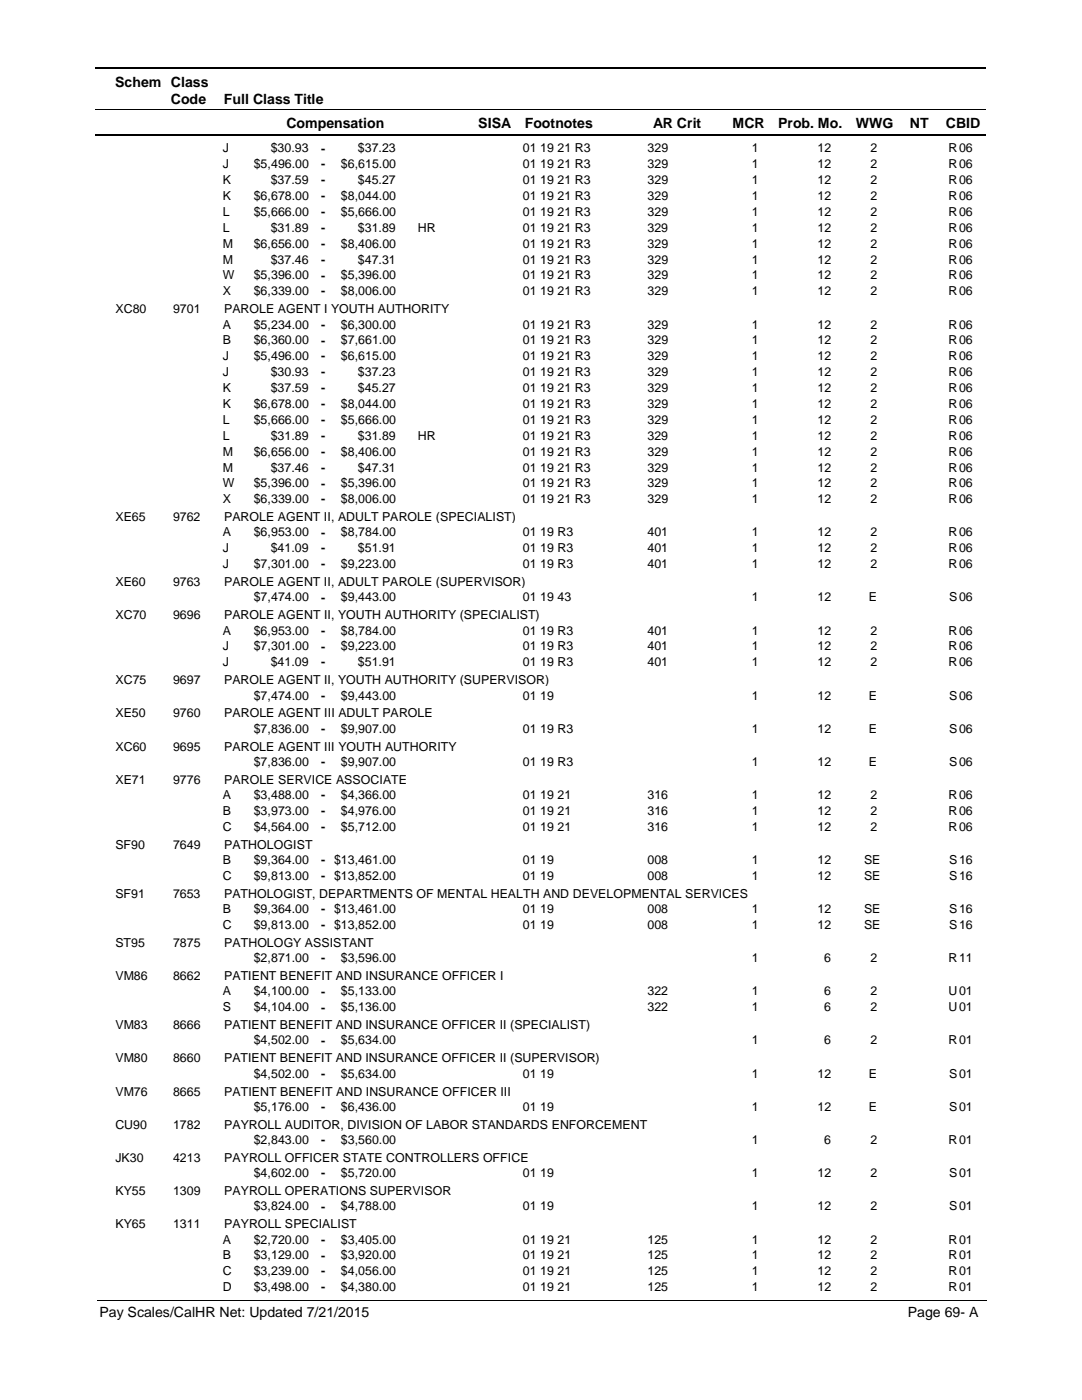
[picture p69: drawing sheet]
<svg xmlns="http://www.w3.org/2000/svg" width="216mm" height="279mm" viewBox="0 0 216 279" stroke-linecap="round" stroke-linejoin="round" font-family="sans-serif">
<defs><g id="words">
<g font-size="2.8">
<text x="23" y="17.3">Schem Class</text>
<text x="34.1" y="20.7">Code</text>
<text x="44.7" y="20.7">Full Class Title</text>
<text x="57.2" y="25.6">Compensation</text>
<text x="95.4" y="25.6">SISA</text>
<text x="104.7" y="25.6">Footnotes</text>
<text x="130.3" y="25.6">AR Crit</text>
<text x="146.2" y="25.6">MCR</text>
<text x="155.3" y="25.6">Prob. Mo.</text>
<text x="170.8" y="25.6">WWG</text>
<text x="181.5" y="25.6">NT</text>
<text x="188.7" y="25.6">CBID</text>
<text x="19.9" y="262.9">Pay Scales/CalHR Net: Updated 7/21/2015</text>
<text x="181.1" y="262.9">Page 69- A</text>
</g>
<g font-size="2.5">
<text x="44.5" y="33.6">J</text>
<text x="44.5" y="30.4">J</text>
<text x="50.6" y="33.6">$5,496.00</text>
<text x="54" y="30.4">$30.93</text>
<text x="64.1" y="30.4">-</text>
<text x="64.1" y="33.6">-</text>
<text x="68" y="33.6">$6,615.00</text>
<text x="71.4" y="30.4">$37.23</text>
<text x="104.3" y="33.6">01 19 21 R3</text>
<text x="104.3" y="30.4">01 19 21 R3</text>
<text x="129.2" y="33.6">329</text>
<text x="129.2" y="30.4">329</text>
<text x="150" y="30.4">1</text>
<text x="150" y="33.6">1</text>
<text x="163.1" y="30.4">12</text>
<text x="163.1" y="33.6">12</text>
<text x="173.7" y="33.6">2</text>
<text x="173.7" y="30.4">2</text>
<text x="189.3" y="30.4">R</text>
<text x="189.3" y="33.6">R</text>
<text x="191.4" y="30.4">06</text>
<text x="191.4" y="33.6">06</text>
<text x="44.5" y="36.8">K</text>
<text x="44.5" y="39.9">K</text>
<text x="50.6" y="39.9">$6,678.00</text>
<text x="54" y="36.8">$37.59</text>
<text x="64.1" y="36.8">-</text>
<text x="64.1" y="40">-</text>
<text x="68" y="39.9">$8,044.00</text>
<text x="71.4" y="36.8">$45.27</text>
<text x="104.3" y="39.9">01 19 21 R3</text>
<text x="104.3" y="36.8">01 19 21 R3</text>
<text x="129.2" y="39.9">329</text>
<text x="129.2" y="36.8">329</text>
<text x="150" y="36.8">1</text>
<text x="150" y="39.9">1</text>
<text x="163.1" y="36.8">12</text>
<text x="163.1" y="39.9">12</text>
<text x="173.7" y="39.9">2</text>
<text x="173.7" y="36.8">2</text>
<text x="189.3" y="36.8">R</text>
<text x="189.3" y="39.9">R</text>
<text x="191.4" y="36.8">06</text>
<text x="191.4" y="39.9">06</text>
<text x="44.5" y="43.1">L</text>
<text x="44.5" y="46.3">L</text>
<text x="50.6" y="43.1">$5,666.00</text>
<text x="54" y="46.3">$31.89</text>
<text x="64.1" y="43.1">-</text>
<text x="64.1" y="46.3">-</text>
<text x="68" y="43.1">$5,666.00</text>
<text x="71.4" y="46.3">$31.89</text>
<text x="83.4" y="46.3">HR</text>
<text x="104.3" y="43.1">01 19 21 R3</text>
<text x="104.3" y="46.3">01 19 21 R3</text>
<text x="129.2" y="46.3">329</text>
<text x="129.2" y="43.1">329</text>
<text x="150" y="46.3">1</text>
<text x="150" y="43.1">1</text>
<text x="163.1" y="43.1">12</text>
<text x="163.1" y="46.3">12</text>
<text x="173.7" y="43.1">2</text>
<text x="173.7" y="46.3">2</text>
<text x="189.3" y="46.3">R</text>
<text x="189.3" y="43.1">R</text>
<text x="191.4" y="43.1">06</text>
<text x="191.4" y="46.3">06</text>
<text x="44.5" y="49.4">M</text>
<text x="44.5" y="52.6">M</text>
<text x="50.6" y="49.4">$6,656.00</text>
<text x="54" y="52.6">$37.46</text>
<text x="64.1" y="49.5">-</text>
<text x="64.1" y="52.6">-</text>
<text x="68" y="49.4">$8,406.00</text>
<text x="71.4" y="52.6">$47.31</text>
<text x="104.3" y="49.4">01 19 21 R3</text>
<text x="104.3" y="52.6">01 19 21 R3</text>
<text x="129.2" y="49.4">329</text>
<text x="129.2" y="52.6">329</text>
<text x="150" y="52.6">1</text>
<text x="150" y="49.4">1</text>
<text x="163.1" y="49.4">12</text>
<text x="163.1" y="52.6">12</text>
<text x="173.7" y="49.4">2</text>
<text x="173.7" y="52.6">2</text>
<text x="189.3" y="52.6">R</text>
<text x="189.3" y="49.4">R</text>
<text x="191.4" y="49.4">06</text>
<text x="191.4" y="52.6">06</text>
<text x="44.5" y="55.8">W</text>
<text x="44.5" y="58.9">X</text>
<text x="50.6" y="55.8">$5,396.00</text>
<text x="50.6" y="58.9">$6,339.00</text>
<text x="64.1" y="55.8">-</text>
<text x="64.1" y="59">-</text>
<text x="68" y="55.8">$5,396.00</text>
<text x="68" y="58.9">$8,006.00</text>
<text x="104.3" y="55.8">01 19 21 R3</text>
<text x="104.3" y="58.9">01 19 21 R3</text>
<text x="129.2" y="55.8">329</text>
<text x="129.2" y="58.9">329</text>
<text x="150" y="55.8">1</text>
<text x="150" y="58.9">1</text>
<text x="163.1" y="55.8">12</text>
<text x="163.1" y="58.9">12</text>
<text x="173.7" y="55.8">2</text>
<text x="173.7" y="58.9">2</text>
<text x="189.3" y="55.8">R</text>
<text x="189.3" y="58.9">R</text>
<text x="191.4" y="55.8">06</text>
<text x="191.4" y="58.9">06</text>
<text x="23" y="62.5">XC80</text>
<text x="34.5" y="62.5">9701</text>
<text x="44.5" y="65.6">A</text>
<text x="44.7" y="62.5">PAROLE AGENT I YOUTH AUTHORITY</text>
<text x="50.6" y="65.6">$5,234.00</text>
<text x="64.1" y="65.6">-</text>
<text x="68" y="65.6">$6,300.00</text>
<text x="104.3" y="65.6">01 19 21 R3</text>
<text x="129.2" y="65.6">329</text>
<text x="150" y="65.6">1</text>
<text x="163.1" y="65.6">12</text>
<text x="173.7" y="65.6">2</text>
<text x="189.3" y="65.6">R</text>
<text x="191.4" y="65.6">06</text>
<text x="44.5" y="68.7">B</text>
<text x="44.5" y="71.9">J</text>
<text x="50.6" y="68.7">$6,360.00</text>
<text x="50.6" y="71.9">$5,496.00</text>
<text x="64.1" y="68.8">-</text>
<text x="64.1" y="71.9">-</text>
<text x="68" y="68.7">$7,661.00</text>
<text x="68" y="71.9">$6,615.00</text>
<text x="104.3" y="68.7">01 19 21 R3</text>
<text x="104.3" y="71.9">01 19 21 R3</text>
<text x="129.2" y="68.7">329</text>
<text x="129.2" y="71.9">329</text>
<text x="150" y="68.7">1</text>
<text x="150" y="71.9">1</text>
<text x="163.1" y="68.7">12</text>
<text x="163.1" y="71.9">12</text>
<text x="173.7" y="68.7">2</text>
<text x="173.7" y="71.9">2</text>
<text x="189.3" y="68.7">R</text>
<text x="189.3" y="71.9">R</text>
<text x="191.4" y="68.7">06</text>
<text x="191.4" y="71.9">06</text>
<text x="44.5" y="75.1">J</text>
<text x="54" y="75.1">$30.93</text>
<text x="64.1" y="75.1">-</text>
<text x="71.4" y="75.1">$37.23</text>
<text x="104.3" y="75.1">01 19 21 R3</text>
<text x="129.2" y="75.1">329</text>
<text x="150" y="75.1">1</text>
<text x="163.1" y="75.1">12</text>
<text x="173.7" y="75.1">2</text>
<text x="189.3" y="75.1">R</text>
<text x="191.4" y="75.1">06</text>
<text x="44.5" y="78.3">K</text>
<text x="44.5" y="81.4">K</text>
<text x="50.6" y="81.4">$6,678.00</text>
<text x="54" y="78.3">$37.59</text>
<text x="64.1" y="78.3">-</text>
<text x="64.1" y="81.4">-</text>
<text x="68" y="81.4">$8,044.00</text>
<text x="71.4" y="78.3">$45.27</text>
<text x="104.3" y="81.4">01 19 21 R3</text>
<text x="104.3" y="78.3">01 19 21 R3</text>
<text x="129.2" y="81.4">329</text>
<text x="129.2" y="78.3">329</text>
<text x="150" y="78.3">1</text>
<text x="150" y="81.4">1</text>
<text x="163.1" y="78.3">12</text>
<text x="163.1" y="81.4">12</text>
<text x="173.7" y="81.4">2</text>
<text x="173.7" y="78.3">2</text>
<text x="189.3" y="78.3">R</text>
<text x="189.3" y="81.4">R</text>
<text x="191.4" y="78.3">06</text>
<text x="191.4" y="81.4">06</text>
<text x="44.5" y="84.6">L</text>
<text x="44.5" y="87.8">L</text>
<text x="50.6" y="84.6">$5,666.00</text>
<text x="54" y="87.8">$31.89</text>
<text x="64.1" y="84.6">-</text>
<text x="64.1" y="87.8">-</text>
<text x="68" y="84.6">$5,666.00</text>
<text x="71.4" y="87.8">$31.89</text>
<text x="83.4" y="87.8">HR</text>
<text x="104.3" y="84.6">01 19 21 R3</text>
<text x="104.3" y="87.8">01 19 21 R3</text>
<text x="129.2" y="87.8">329</text>
<text x="129.2" y="84.6">329</text>
<text x="150" y="87.8">1</text>
<text x="150" y="84.6">1</text>
<text x="163.1" y="84.6">12</text>
<text x="163.1" y="87.8">12</text>
<text x="173.7" y="84.6">2</text>
<text x="173.7" y="87.8">2</text>
<text x="189.3" y="87.8">R</text>
<text x="189.3" y="84.6">R</text>
<text x="191.4" y="84.6">06</text>
<text x="191.4" y="87.8">06</text>
<text x="44.5" y="90.9">M</text>
<text x="44.5" y="94.1">M</text>
<text x="50.6" y="90.9">$6,656.00</text>
<text x="54" y="94.1">$37.46</text>
<text x="64.1" y="91">-</text>
<text x="64.1" y="94.1">-</text>
<text x="68" y="90.9">$8,406.00</text>
<text x="71.4" y="94.1">$47.31</text>
<text x="104.3" y="90.9">01 19 21 R3</text>
<text x="104.3" y="94.1">01 19 21 R3</text>
<text x="129.2" y="90.9">329</text>
<text x="129.2" y="94.1">329</text>
<text x="150" y="94.1">1</text>
<text x="150" y="90.9">1</text>
<text x="163.1" y="90.9">12</text>
<text x="163.1" y="94.1">12</text>
<text x="173.7" y="90.9">2</text>
<text x="173.7" y="94.1">2</text>
<text x="189.3" y="94.1">R</text>
<text x="189.3" y="90.9">R</text>
<text x="191.4" y="90.9">06</text>
<text x="191.4" y="94.1">06</text>
<text x="44.5" y="97.3">W</text>
<text x="44.5" y="100.4">X</text>
<text x="50.6" y="97.3">$5,396.00</text>
<text x="50.6" y="100.4">$6,339.00</text>
<text x="64.1" y="97.3">-</text>
<text x="64.1" y="100.5">-</text>
<text x="68" y="97.3">$5,396.00</text>
<text x="68" y="100.4">$8,006.00</text>
<text x="104.3" y="97.3">01 19 21 R3</text>
<text x="104.3" y="100.4">01 19 21 R3</text>
<text x="129.2" y="97.3">329</text>
<text x="129.2" y="100.4">329</text>
<text x="150" y="97.3">1</text>
<text x="150" y="100.4">1</text>
<text x="163.1" y="97.3">12</text>
<text x="163.1" y="100.4">12</text>
<text x="173.7" y="97.3">2</text>
<text x="173.7" y="100.4">2</text>
<text x="189.3" y="97.3">R</text>
<text x="189.3" y="100.4">R</text>
<text x="191.4" y="97.3">06</text>
<text x="191.4" y="100.4">06</text>
<text x="23" y="104">XE65</text>
<text x="34.5" y="104">9762</text>
<text x="44.5" y="107.1">A</text>
<text x="44.7" y="104">PAROLE AGENT II, ADULT PAROLE (SPECIALIST)</text>
<text x="50.6" y="107.1">$6,953.00</text>
<text x="64.1" y="107.1">-</text>
<text x="68" y="107.1">$8,784.00</text>
<text x="104.3" y="107.1">01 19 R3</text>
<text x="129.2" y="107.1">401</text>
<text x="150" y="107.1">1</text>
<text x="163.1" y="107.1">12</text>
<text x="173.7" y="107.1">2</text>
<text x="189.3" y="107.1">R</text>
<text x="191.4" y="107.1">06</text>
<text x="44.5" y="110.2">J</text>
<text x="44.5" y="113.4">J</text>
<text x="50.6" y="113.4">$7,301.00</text>
<text x="54" y="110.2">$41.09</text>
<text x="64.1" y="110.3">-</text>
<text x="64.1" y="113.4">-</text>
<text x="68" y="113.4">$9,223.00</text>
<text x="71.4" y="110.2">$51.91</text>
<text x="104.3" y="113.4">01 19 R3</text>
<text x="104.3" y="110.2">01 19 R3</text>
<text x="129.2" y="113.4">401</text>
<text x="129.2" y="110.2">401</text>
<text x="150" y="110.2">1</text>
<text x="150" y="113.4">1</text>
<text x="163.1" y="110.2">12</text>
<text x="163.1" y="113.4">12</text>
<text x="173.7" y="113.4">2</text>
<text x="173.7" y="110.2">2</text>
<text x="189.3" y="110.2">R</text>
<text x="189.3" y="113.4">R</text>
<text x="191.4" y="110.2">06</text>
<text x="191.4" y="113.4">06</text>
<text x="23" y="117">XE60</text>
<text x="34.5" y="117">9763</text>
<text x="44.7" y="117">PAROLE AGENT II, ADULT PAROLE (SUPERVISOR)</text>
<text x="23" y="123.6">XC70</text>
<text x="34.5" y="123.6">9696</text>
<text x="44.7" y="123.6">PAROLE AGENT II, YOUTH AUTHORITY (SPECIALIST)</text>
<text x="50.6" y="120">$7,474.00</text>
<text x="64.1" y="120.1">-</text>
<text x="68" y="120">$9,443.00</text>
<text x="104.3" y="120">01 19 43</text>
<text x="150" y="120">1</text>
<text x="163.1" y="120">12</text>
<text x="173.4" y="120">E</text>
<text x="189.4" y="120">S</text>
<text x="191.4" y="120">06</text>
<text x="44.5" y="129.8">J</text>
<text x="44.5" y="126.6">A</text>
<text x="50.6" y="126.6">$6,953.00</text>
<text x="50.6" y="129.8">$7,301.00</text>
<text x="64.1" y="126.7">-</text>
<text x="64.1" y="129.9">-</text>
<text x="68" y="126.6">$8,784.00</text>
<text x="68" y="129.8">$9,223.00</text>
<text x="104.3" y="126.6">01 19 R3</text>
<text x="104.3" y="129.8">01 19 R3</text>
<text x="129.2" y="126.6">401</text>
<text x="129.2" y="129.8">401</text>
<text x="150" y="126.6">1</text>
<text x="150" y="129.8">1</text>
<text x="163.1" y="126.6">12</text>
<text x="163.1" y="129.8">12</text>
<text x="173.7" y="126.6">2</text>
<text x="173.7" y="129.8">2</text>
<text x="189.3" y="126.6">R</text>
<text x="189.3" y="129.8">R</text>
<text x="191.4" y="126.6">06</text>
<text x="191.4" y="129.8">06</text>
<text x="23" y="136.6">XC75</text>
<text x="34.5" y="136.6">9697</text>
<text x="44.5" y="133">J</text>
<text x="44.7" y="136.6">PAROLE AGENT II, YOUTH AUTHORITY (SUPERVISOR)</text>
<text x="54" y="133">$41.09</text>
<text x="64.1" y="133">-</text>
<text x="71.4" y="133">$51.91</text>
<text x="104.3" y="133">01 19 R3</text>
<text x="129.2" y="133">401</text>
<text x="150" y="133">1</text>
<text x="163.1" y="133">12</text>
<text x="173.7" y="133">2</text>
<text x="189.3" y="133">R</text>
<text x="191.4" y="133">06</text>
<text x="23" y="143.2">XE50</text>
<text x="34.5" y="143.2">9760</text>
<text x="44.7" y="143.2">PAROLE AGENT III ADULT PAROLE</text>
<text x="50.6" y="139.6">$7,474.00</text>
<text x="64.1" y="139.6">-</text>
<text x="68" y="139.6">$9,443.00</text>
<text x="104.3" y="139.6">01 19</text>
<text x="150" y="139.6">1</text>
<text x="163.1" y="139.6">12</text>
<text x="173.4" y="139.6">E</text>
<text x="189.4" y="139.6">S</text>
<text x="191.4" y="139.6">06</text>
<text x="23" y="149.8">XC60</text>
<text x="34.5" y="149.8">9695</text>
<text x="44.7" y="149.8">PAROLE AGENT III YOUTH AUTHORITY</text>
<text x="50.6" y="146.2">$7,836.00</text>
<text x="64.1" y="146.3">-</text>
<text x="68" y="146.2">$9,907.00</text>
<text x="104.3" y="146.2">01 19 R3</text>
<text x="150" y="146.2">1</text>
<text x="163.1" y="146.2">12</text>
<text x="173.4" y="146.2">E</text>
<text x="189.4" y="146.2">S</text>
<text x="191.4" y="146.2">06</text>
<text x="50.6" y="152.9">$7,836.00</text>
<text x="64.1" y="152.9">-</text>
<text x="68" y="152.9">$9,907.00</text>
<text x="104.3" y="152.9">01 19 R3</text>
<text x="150" y="152.9">1</text>
<text x="163.1" y="152.9">12</text>
<text x="173.4" y="152.9">E</text>
<text x="189.4" y="152.9">S</text>
<text x="191.4" y="152.9">06</text>
<text x="23" y="156.4">XE71</text>
<text x="34.5" y="156.4">9776</text>
<text x="44.5" y="159.5">A</text>
<text x="44.7" y="156.4">PAROLE SERVICE ASSOCIATE</text>
<text x="50.6" y="159.5">$3,488.00</text>
<text x="64.1" y="159.5">-</text>
<text x="68" y="159.5">$4,366.00</text>
<text x="104.3" y="159.5">01 19 21</text>
<text x="129.2" y="159.5">316</text>
<text x="150" y="159.5">1</text>
<text x="163.1" y="159.5">12</text>
<text x="173.7" y="159.5">2</text>
<text x="189.3" y="159.5">R</text>
<text x="191.4" y="159.5">06</text>
<text x="44.5" y="162.6">B</text>
<text x="44.5" y="165.8">C</text>
<text x="50.6" y="162.6">$3,973.00</text>
<text x="50.6" y="165.8">$4,564.00</text>
<text x="64.1" y="162.7">-</text>
<text x="64.1" y="165.8">-</text>
<text x="68" y="165.8">$5,712.00</text>
<text x="68" y="162.6">$4,976.00</text>
<text x="104.3" y="165.8">01 19 21</text>
<text x="104.3" y="162.6">01 19 21</text>
<text x="129.2" y="165.8">316</text>
<text x="129.2" y="162.6">316</text>
<text x="150" y="162.6">1</text>
<text x="150" y="165.8">1</text>
<text x="163.1" y="162.6">12</text>
<text x="163.1" y="165.8">12</text>
<text x="173.7" y="165.8">2</text>
<text x="173.7" y="162.6">2</text>
<text x="189.3" y="162.6">R</text>
<text x="189.3" y="165.8">R</text>
<text x="191.4" y="162.6">06</text>
<text x="191.4" y="165.8">06</text>
<text x="23" y="169.4">SF90</text>
<text x="34.5" y="169.4">7649</text>
<text x="44.5" y="172.4">B</text>
<text x="44.7" y="169.4">PATHOLOGIST</text>
<text x="50.6" y="172.4">$9,364.00</text>
<text x="64.1" y="172.5">- $13,461.00</text>
<text x="104.3" y="172.4">01 19</text>
<text x="129.2" y="172.4">008</text>
<text x="150" y="172.4">1</text>
<text x="163.1" y="172.4">12</text>
<text x="172.4" y="172.4">SE</text>
<text x="189.4" y="172.4">S</text>
<text x="191.4" y="172.4">16</text>
<text x="23" y="179.2">SF91</text>
<text x="34.5" y="179.2">7653</text>
<text x="44.5" y="175.6">C</text>
<text x="44.7" y="179.2">PATHOLOGIST, DEPARTMENTS OF MENTAL HEALTH AND DEVELOPMENTAL SERVICES</text>
<text x="50.6" y="175.6">$9,813.00</text>
<text x="64.1" y="175.6">- $13,852.00</text>
<text x="104.3" y="175.6">01 19</text>
<text x="129.2" y="175.6">008</text>
<text x="150" y="175.6">1</text>
<text x="163.1" y="175.6">12</text>
<text x="172.4" y="175.6">SE</text>
<text x="189.4" y="175.6">S</text>
<text x="191.4" y="175.6">16</text>
<text x="44.5" y="182.2">B</text>
<text x="44.5" y="185.4">C</text>
<text x="50.6" y="182.2">$9,364.00</text>
<text x="50.6" y="185.4">$9,813.00</text>
<text x="64.1" y="182.3">- $13,461.00</text>
<text x="64.1" y="185.4">- $13,852.00</text>
<text x="104.3" y="182.2">01 19</text>
<text x="104.3" y="185.4">01 19</text>
<text x="129.2" y="182.2">008</text>
<text x="129.2" y="185.4">008</text>
<text x="150" y="182.2">1</text>
<text x="150" y="185.4">1</text>
<text x="163.1" y="182.2">12</text>
<text x="163.1" y="185.4">12</text>
<text x="172.4" y="182.2">SE</text>
<text x="172.4" y="185.4">SE</text>
<text x="189.4" y="182.2">S</text>
<text x="189.4" y="185.4">S</text>
<text x="191.4" y="182.2">16</text>
<text x="191.4" y="185.4">16</text>
<text x="23" y="189">ST95</text>
<text x="34.5" y="189">7875</text>
<text x="44.7" y="189">PATHOLOGY ASSISTANT</text>
<text x="23" y="195.6">VM86</text>
<text x="34.5" y="195.6">8662</text>
<text x="44.7" y="195.6">PATIENT BENEFIT AND INSURANCE OFFICER I</text>
<text x="50.6" y="192">$2,871.00</text>
<text x="64.1" y="192">-</text>
<text x="68" y="192">$3,596.00</text>
<text x="150" y="192">1</text>
<text x="164.5" y="192">6</text>
<text x="173.7" y="192">2</text>
<text x="189.3" y="192">R</text>
<text x="191.4" y="192">11</text>
<text x="44.5" y="198.7">A</text>
<text x="44.5" y="201.8">S</text>
<text x="50.6" y="198.7">$4,100.00</text>
<text x="50.6" y="201.8">$4,104.00</text>
<text x="64.1" y="198.7">-</text>
<text x="64.1" y="201.9">-</text>
<text x="68" y="198.7">$5,133.00</text>
<text x="68" y="201.8">$5,136.00</text>
<text x="129.2" y="198.7">322</text>
<text x="129.2" y="201.8">322</text>
<text x="150" y="201.8">1</text>
<text x="150" y="198.7">1</text>
<text x="164.5" y="198.7">6</text>
<text x="164.5" y="201.8">6</text>
<text x="173.7" y="198.7">2</text>
<text x="173.7" y="201.8">2</text>
<text x="189.3" y="201.8">U</text>
<text x="189.3" y="198.7">U</text>
<text x="191.4" y="198.7">01</text>
<text x="191.4" y="201.8">01</text>
<text x="23" y="205.4">VM83</text>
<text x="34.5" y="205.4">8666</text>
<text x="44.7" y="205.4">PATIENT BENEFIT AND INSURANCE OFFICER II (SPECIALIST)</text>
<text x="50.6" y="208.4">$4,502.00</text>
<text x="64.1" y="208.5">-</text>
<text x="68" y="208.4">$5,634.00</text>
<text x="150" y="208.4">1</text>
<text x="164.5" y="208.4">6</text>
<text x="173.7" y="208.4">2</text>
<text x="189.3" y="208.4">R</text>
<text x="191.4" y="208.4">01</text>
<text x="23" y="212">VM80</text>
<text x="34.5" y="212">8660</text>
<text x="44.7" y="212">PATIENT BENEFIT AND INSURANCE OFFICER II (SUPERVISOR)</text>
<text x="50.6" y="215.1">$4,502.00</text>
<text x="64.1" y="215.1">-</text>
<text x="68" y="215.1">$5,634.00</text>
<text x="104.3" y="215.1">01 19</text>
<text x="150" y="215.1">1</text>
<text x="163.1" y="215.1">12</text>
<text x="173.4" y="215.1">E</text>
<text x="189.4" y="215.1">S</text>
<text x="191.4" y="215.1">01</text>
<text x="23" y="218.6">VM76</text>
<text x="34.5" y="218.6">8665</text>
<text x="44.7" y="218.6">PATIENT BENEFIT AND INSURANCE OFFICER III</text>
<text x="50.6" y="221.7">$5,176.00</text>
<text x="64.1" y="221.7">-</text>
<text x="68" y="221.7">$6,436.00</text>
<text x="104.3" y="221.7">01 19</text>
<text x="150" y="221.7">1</text>
<text x="163.1" y="221.7">12</text>
<text x="173.4" y="221.7">E</text>
<text x="189.4" y="221.7">S</text>
<text x="191.4" y="221.7">01</text>
<text x="23" y="225.3">CU90</text>
<text x="34.5" y="225.3">1782</text>
<text x="44.7" y="225.3">PAYROLL AUDITOR, DIVISION OF LABOR STANDARDS ENFORCEMENT</text>
<text x="23" y="231.9">JK30</text>
<text x="34.5" y="231.9">4213</text>
<text x="44.7" y="231.9">PAYROLL OFFICER STATE CONTROLLERS OFFICE</text>
<text x="50.6" y="228.3">$2,843.00</text>
<text x="64.1" y="228.3">-</text>
<text x="68" y="228.3">$3,560.00</text>
<text x="150" y="228.3">1</text>
<text x="164.5" y="228.3">6</text>
<text x="173.7" y="228.3">2</text>
<text x="189.3" y="228.3">R</text>
<text x="191.4" y="228.3">01</text>
<text x="23" y="238.5">KY55</text>
<text x="34.5" y="238.5">1309</text>
<text x="44.7" y="238.5">PAYROLL OPERATIONS SUPERVISOR</text>
<text x="50.6" y="234.9">$4,602.00</text>
<text x="64.1" y="235">-</text>
<text x="68" y="234.9">$5,720.00</text>
<text x="104.3" y="234.9">01 19</text>
<text x="150" y="234.9">1</text>
<text x="163.1" y="234.9">12</text>
<text x="173.7" y="234.9">2</text>
<text x="189.4" y="234.9">S</text>
<text x="191.4" y="234.9">01</text>
<text x="23" y="245.2">KY65</text>
<text x="34.5" y="245.2">1311</text>
<text x="44.7" y="245.2">PAYROLL SPECIALIST</text>
<text x="50.6" y="241.6">$3,824.00</text>
<text x="64.1" y="241.6">-</text>
<text x="68" y="241.6">$4,788.00</text>
<text x="104.3" y="241.6">01 19</text>
<text x="150" y="241.6">1</text>
<text x="163.1" y="241.6">12</text>
<text x="173.7" y="241.6">2</text>
<text x="189.4" y="241.6">S</text>
<text x="191.4" y="241.6">01</text>
<text x="44.5" y="248.2">A</text>
<text x="44.5" y="251.4">B</text>
<text x="50.6" y="248.2">$2,720.00</text>
<text x="50.6" y="251.4">$3,129.00</text>
<text x="64.1" y="248.2">-</text>
<text x="64.1" y="251.4">-</text>
<text x="68" y="248.2">$3,405.00</text>
<text x="68" y="251.4">$3,920.00</text>
<text x="104.3" y="248.2">01 19 21</text>
<text x="104.3" y="251.4">01 19 21</text>
<text x="129.2" y="248.2">125</text>
<text x="129.2" y="251.4">125</text>
<text x="150" y="248.2">1</text>
<text x="150" y="251.4">1</text>
<text x="163.1" y="248.2">12</text>
<text x="163.1" y="251.4">12</text>
<text x="173.7" y="248.2">2</text>
<text x="173.7" y="251.4">2</text>
<text x="189.3" y="248.2">R</text>
<text x="189.3" y="251.4">R</text>
<text x="191.4" y="248.2">01</text>
<text x="191.4" y="251.4">01</text>
<text x="44.5" y="254.5">C</text>
<text x="44.5" y="257.7">D</text>
<text x="50.6" y="254.5">$3,239.00</text>
<text x="50.6" y="257.7">$3,498.00</text>
<text x="64.1" y="254.6">-</text>
<text x="64.1" y="257.7">-</text>
<text x="68" y="254.5">$4,056.00</text>
<text x="68" y="257.7">$4,380.00</text>
<text x="104.3" y="254.5">01 19 21</text>
<text x="104.3" y="257.7">01 19 21</text>
<text x="129.2" y="254.5">125</text>
<text x="129.2" y="257.7">125</text>
<text x="150" y="254.5">1</text>
<text x="150" y="257.7">1</text>
<text x="163.1" y="254.5">12</text>
<text x="163.1" y="257.7">12</text>
<text x="173.7" y="254.5">2</text>
<text x="173.7" y="257.7">2</text>
<text x="189.3" y="254.5">R</text>
<text x="189.3" y="257.7">R</text>
<text x="191.4" y="254.5">01</text>
<text x="191.4" y="257.7">01</text>
</g>
</g></defs>
<path d="M19 13.5h177.8M19 27h177.8" fill="none" stroke="#000" stroke-width=".36"/>
<path d="M19 21.8h177.8" fill="none" stroke="#000" stroke-width=".2"/>
<g fill="#fff">
<path d="M46.9 27.8h16.3v3h-16.3z"/>
<path d="M191 27.8h4.2v3h-4.2z"/>
<path d="M46.9 31h16.3v2.9h-16.3z"/>
<path d="M191 31h4.2v2.9h-4.2z"/>
<path d="M46.9 34.1h16.3v3h-16.3z"/>
<path d="M191 34.1h4.2v3h-4.2z"/>
<path d="M46.9 37.3h16.3v3h-16.3z"/>
<path d="M191 37.3h4.2v3h-4.2z"/>
<path d="M46.9 40.5h16.3v3h-16.3z"/>
<path d="M191 40.5h4.2v3h-4.2z"/>
<path d="M46.9 43.6h16.3v3h-16.3z"/>
<path d="M191 43.6h4.2v3h-4.2z"/>
<path d="M46.9 46.8h16.3v3h-16.3z"/>
<path d="M191 46.8h4.2v3h-4.2z"/>
<path d="M46.9 50h16.3v3h-16.3z"/>
<path d="M191 50h4.2v3h-4.2z"/>
<path d="M46.9 53.1h16.3v3h-16.3z"/>
<path d="M191 53.1h4.2v3h-4.2z"/>
<path d="M46.9 56.3h16.3v3h-16.3z"/>
<path d="M191 56.3h4.2v3h-4.2z"/>
<path d="M46.9 62.9h16.3v3h-16.3z"/>
<path d="M191 62.9h4.2v3h-4.2z"/>
<path d="M46.9 66.1h16.3v3h-16.3z"/>
<path d="M191 66.1h4.2v3h-4.2z"/>
<path d="M46.9 69.3h16.3v3h-16.3z"/>
<path d="M191 69.3h4.2v3h-4.2z"/>
<path d="M46.9 72.5h16.3v2.9h-16.3z"/>
<path d="M191 72.5h4.2v2.9h-4.2z"/>
<path d="M46.9 75.6h16.3v3h-16.3z"/>
<path d="M191 75.6h4.2v3h-4.2z"/>
<path d="M46.9 78.8h16.3v3h-16.3z"/>
<path d="M191 78.8h4.2v3h-4.2z"/>
<path d="M46.9 82h16.3v2.9h-16.3z"/>
<path d="M191 82h4.2v2.9h-4.2z"/>
<path d="M46.9 85.1h16.3v3h-16.3z"/>
<path d="M191 85.1h4.2v3h-4.2z"/>
<path d="M46.9 88.3h16.3v3h-16.3z"/>
<path d="M191 88.3h4.2v3h-4.2z"/>
<path d="M46.9 91.5h16.3v2.9h-16.3z"/>
<path d="M191 91.5h4.2v2.9h-4.2z"/>
<path d="M46.9 94.6h16.3v3h-16.3z"/>
<path d="M191 94.6h4.2v3h-4.2z"/>
<path d="M46.9 97.8h16.3v3h-16.3z"/>
<path d="M191 97.8h4.2v3h-4.2z"/>
<path d="M46.9 104.4h16.3v3h-16.3z"/>
<path d="M191 104.4h4.2v3h-4.2z"/>
<path d="M46.9 107.6h16.3v3h-16.3z"/>
<path d="M191 107.6h4.2v3h-4.2z"/>
<path d="M46.9 110.8h16.3v2.9h-16.3z"/>
<path d="M191 110.8h4.2v2.9h-4.2z"/>
<path d="M46.9 117.4h16.3v3h-16.3z"/>
<path d="M191 117.4h4.2v3h-4.2z"/>
<path d="M46.9 124h16.3v3h-16.3z"/>
<path d="M191 124h4.2v3h-4.2z"/>
<path d="M46.9 127.2h16.3v3h-16.3z"/>
<path d="M191 127.2h4.2v3h-4.2z"/>
<path d="M46.9 130.4h16.3v2.9h-16.3z"/>
<path d="M191 130.4h4.2v2.9h-4.2z"/>
<path d="M46.9 137h16.3v3h-16.3z"/>
<path d="M191 137h4.2v3h-4.2z"/>
<path d="M46.9 143.6h16.3v3h-16.3z"/>
<path d="M191 143.6h4.2v3h-4.2z"/>
<path d="M46.9 150.2h16.3v3h-16.3z"/>
<path d="M191 150.2h4.2v3h-4.2z"/>
<path d="M46.9 156.8h16.3v3h-16.3z"/>
<path d="M191 156.8h4.2v3h-4.2z"/>
<path d="M46.9 160h16.3v3h-16.3z"/>
<path d="M191 160h4.2v3h-4.2z"/>
<path d="M46.9 163.2h16.3v3h-16.3z"/>
<path d="M191 163.2h4.2v3h-4.2z"/>
<path d="M46.9 169.8h16.3v3h-16.3z"/>
<path d="M191 169.8h4.2v3h-4.2z"/>
<path d="M46.9 173h16.3v3h-16.3z"/>
<path d="M191 173h4.2v3h-4.2z"/>
<path d="M46.9 179.6h16.3v3h-16.3z"/>
<path d="M191 179.6h4.2v3h-4.2z"/>
<path d="M46.9 182.8h16.3v3h-16.3z"/>
<path d="M191 182.8h4.2v3h-4.2z"/>
<path d="M46.9 189.4h16.3v3h-16.3z"/>
<path d="M191 189.4h4.2v3h-4.2z"/>
<path d="M46.9 196h16.3v3h-16.3z"/>
<path d="M191 196h4.2v3h-4.2z"/>
<path d="M46.9 199.2h16.3v3h-16.3z"/>
<path d="M191 199.2h4.2v3h-4.2z"/>
<path d="M46.9 205.8h16.3v3h-16.3z"/>
<path d="M191 205.8h4.2v3h-4.2z"/>
<path d="M46.9 212.4h16.3v3h-16.3z"/>
<path d="M191 212.4h4.2v3h-4.2z"/>
<path d="M46.9 219.1h16.3v3h-16.3z"/>
<path d="M191 219.1h4.2v3h-4.2z"/>
<path d="M46.9 225.7h16.3v3h-16.3z"/>
<path d="M191 225.7h4.2v3h-4.2z"/>
<path d="M46.9 232.3h16.3v3h-16.3z"/>
<path d="M191 232.3h4.2v3h-4.2z"/>
<path d="M46.9 239h16.3v2.9h-16.3z"/>
<path d="M191 239h4.2v2.9h-4.2z"/>
<path d="M46.9 245.6h16.3v2.9h-16.3z"/>
<path d="M191 245.6h4.2v2.9h-4.2z"/>
<path d="M46.9 248.7h16.3v3h-16.3z"/>
<path d="M191 248.7h4.2v3h-4.2z"/>
<path d="M46.9 251.9h16.3v3h-16.3z"/>
<path d="M191 251.9h4.2v3h-4.2z"/>
<path d="M46.9 255.1h16.3v2.9h-16.3z"/>
<path d="M191 255.1h4.2v2.9h-4.2z"/>
</g>
<path d="M19.4 259.6h177.4" fill="none" stroke="#000" stroke-width=".2"/>
<use href="#words"/>
</svg>
